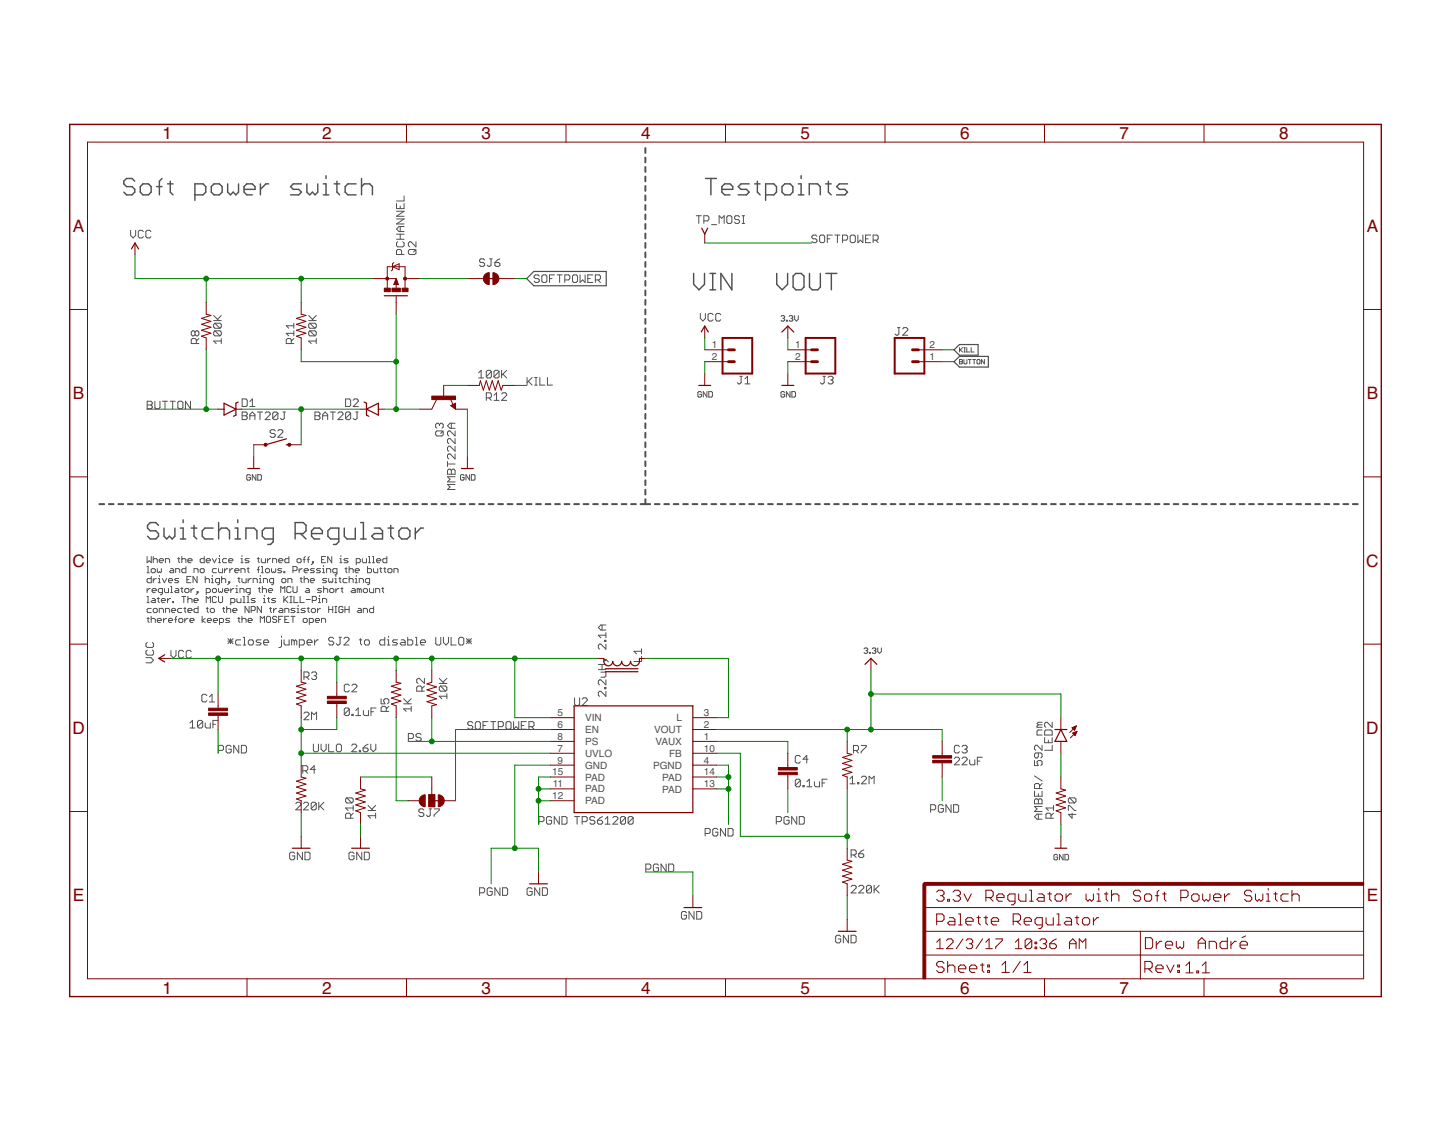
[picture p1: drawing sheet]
<svg xmlns="http://www.w3.org/2000/svg" width="279mm" height="216mm" viewBox="0 0 279 216" stroke-linecap="round" stroke-linejoin="round" font-family="sans-serif">
<defs><g id="words">
<g font-size="3.3" fill="#800000">
<text x="31.3" y="26.8">1</text>
<text x="62" y="26.8">2</text>
<text x="92.7" y="26.8">3</text>
<text x="123.4" y="26.8">4</text>
<text x="154.2" y="26.8">5</text>
<text x="184.9" y="26.8">6</text>
<text x="215.6" y="26.8">7</text>
<text x="246.3" y="26.8">8</text>
<text x="14" y="44.7">A</text>
<text x="263.2" y="44.7">A</text>
<text x="14" y="76.9">B</text>
<text x="263.2" y="76.9">B</text>
<text x="13.9" y="109.1">C</text>
<text x="263.1" y="109.1">C</text>
<text x="13.9" y="141.3">D</text>
<text x="263.1" y="141.3">D</text>
<text x="14" y="173.6">E</text>
<text x="263.2" y="173.6">E</text>
<text x="31.3" y="191.4">1</text>
<text x="62" y="191.4">2</text>
<text x="92.7" y="191.4">3</text>
<text x="123.4" y="191.4">4</text>
<text x="154.2" y="191.4">5</text>
<text x="184.9" y="191.4">6</text>
<text x="215.6" y="191.4">7</text>
<text x="246.3" y="191.4">8</text>
</g>
<g font-size="1.9" fill="#505050">
<text x="137.1" y="67.1">1</text>
<text x="137.1" y="69.3">2</text>
<text x="153.1" y="67.1">1</text>
<text x="153.1" y="69.3">2</text>
<text x="179" y="69.3">1</text>
<text x="179" y="67.1">2</text>
<text x="107.4" y="137.9">5</text>
<text x="135.5" y="137.9">3</text>
<text x="107.4" y="140.2">6</text>
<text x="107.4" y="142.5">8</text>
<text x="112.7" y="141.2">EN</text>
<text x="112.7" y="143.5">PS</text>
<text x="112.7" y="138.9">VIN</text>
<text x="126" y="141.2">VOUT</text>
<text x="126.2" y="143.5">VAUX</text>
<text x="130.2" y="138.9">L</text>
<text x="135.5" y="142.5">1</text>
<text x="135.5" y="140.2">2</text>
<text x="106.3" y="149.3">15</text>
<text x="107.4" y="147.1">9</text>
<text x="107.4" y="144.8">7</text>
<text x="112.7" y="148.1">GND</text>
<text x="112.7" y="145.8">UVLO</text>
<text x="125.7" y="148.1">PGND</text>
<text x="128.9" y="145.8">FB</text>
<text x="135.5" y="144.8">10</text>
<text x="135.5" y="149.3">14</text>
<text x="135.5" y="147.1">4</text>
<text x="106.3" y="153.9">12</text>
<text x="106.4" y="151.6">11</text>
<text x="112.7" y="150.3">PAD</text>
<text x="112.7" y="152.6">PAD</text>
<text x="112.7" y="154.9">PAD</text>
<text x="127.5" y="152.6">PAD</text>
<text x="127.5" y="150.3">PAD</text>
<text x="135.5" y="151.6">13</text>
</g>
</g></defs>
<g fill="none" stroke="#505050" stroke-width=".19">
<path d="M76.3 39.2v1h1.5v-1M77.1 39.7v.5M77.8 37.7v1h-1.5M25.1 44.4v.9l.5 .5 .5-.5v-.9M27.6 44.6l-.3-.2h-.4l-.3 .2v1l.3 .2h.4l.3-.2M29.1 44.6l-.3-.2h-.5l-.2 .2v1l.2 .2h.5l.3-.2M76.3 46.1h1.5M76.3 45.1h1.5M76.3 42.2h1.5l-1.5 .9h1.5M76.3 40.7h1.5l-1.5 1h1.5M76.6 46.6l-.3 .2v.5l.3 .2h1l.2-.2v-.5l-.2-.2M77.1 43.6v1"/>
<path d="M77.1 45.1v1M77.3 49v-.7l-.2-.3h-.5l-.3 .3v.7h1.5M77.8 43.6h-1l-.5 .5 .5 .5h1M78.6 48.3l.3-.3h.9l.3 .3v.5l-.3 .2h-.9l-.3-.2zM80.1 46.6v.9l-1-.9h-.2l-.3 .2v.5l.3 .2M80.1 48l-.5 .5M93.3 50.1l-.2-.3h-.5l-.2 .3v.2l.2 .3h.5l.2 .2v.3l-.2 .2h-.5l-.2-.2M94.3 49.8h.5M94.6 49.8v1.3l-.3 .2h-.2l-.3-.2M95.3 50.6h.7l.3 .2v.3l-.3 .2h-.5l-.2-.2zM96.3 49.8l-.5 .3-.5 .5M103.8 53.2l-.2-.3h-.5l-.3 .3v.2l.3 .3h.5l.2 .2v.2l-.2 .3h-.5l-.3-.3"/>
<path d="M104.3 53.2l.3-.3h.5l.2 .3v.9l-.2 .3h-.5l-.3-.3zM105.8 53.7h.5M106.8 52.9h-1v1.5M107.3 52.9h.9M107.8 52.9v1.5M108.8 53.9h.7l.2-.2v-.5l-.2-.3h-.7v1.5M110.5 52.9h.5l.2 .3v.9l-.2 .3h-.5l-.3-.3v-.9zM111.7 52.9v1.5l.5-.5 .5 .5v-1.5M113.2 53.7h.5M114.2 52.9h-1v1.5h1M114.6 53.9h.8l.2-.2v-.5l-.2-.3h-.8v1.5M115.1 53.9l.5 .5"/>
<path d="M134.1 41.6h.9M134.6 41.6v1.4M135.5 42.5h.8l.2-.2v-.5l-.2-.2h-.8v1.4M137 43.3h1M138.5 43v-1.4l.5 .4 .4-.4v1.4M140.2 41.6h.5l.2 .2v1l-.2 .2h-.5l-.2-.2v-1zM142.4 41.8l-.2-.2h-.5l-.3 .2v.2l.3 .3h.5l.2 .2v.3l-.2 .2h-.5l-.3-.2M142.9 41.6h.5M142.9 43h.5M143.2 41.6v1.4M157.3 45.5l-.2-.2h-.5l-.3 .2v.3l.3 .2h.5l.2 .2v.3l-.2 .2h-.5l-.3-.2M157.8 45.5l.3-.2h.5l.2 .2v1l-.2 .2h-.5l-.3-.2z"/>
<path d="M159.3 46h.5M160.3 45.3h-1v1.4M160.8 45.3h.9M161.2 45.3v1.4M162.2 46.2h.8l.2-.2v-.5l-.2-.2h-.8v1.4M163.7 45.5l.3-.2h.4l.3 .2v1l-.3 .2h-.4l-.3-.2zM165.2 45.3v1.4l.5-.5 .5 .5v-1.4M166.7 46h.5M167.6 45.3h-.9v1.4h.9M168.1 46.2h.8l.2-.2v-.5l-.2-.2h-.8v1.4M168.6 46.2l.5 .5M28.3 77.3h.8l.2 .2v.3l-.2 .2 .2 .3v.2l-.2 .2h-.8z"/>
<path d="M28.3 78h.8M29.8 77.3v1.2l.3 .2h.4l.3-.2v-1.2M31.3 77.3h1M31.8 77.3v1.4M32.8 77.3h.9M33.3 77.3v1.4M34.2 77.5l.3-.2h.5l.2 .2v1l-.2 .2h-.5l-.3-.2zM36.7 77.3v1.4l-1-1.4v1.4M37.5 64l-.2-.3h-.2l-.3 .3v.5l.3 .2h.2l.2-.2M37.5 64l.3-.3h.2l.3 .3v.5l-.3 .2h-.2l-.3-.2M37.5 64v.5M37.8 66.2v-.8l-.3-.2h-.4l-.3 .2v.8h1.5"/>
<path d="M38.3 65.2l-.5 .5M41.1 61.7h1.5M41.1 60.8l1 .9M41.4 62.3h1l.2 .2v.5l-.2 .2M41.4 63.7h1l.2 .3v.5l-.2 .2M41.4 63.7l-.3 .3v.5l.3 .2h1M41.4 62.3l-.3 .2v.5l.3 .2h1M41.4 63.7l1 1M41.4 62.3l1 .9M42.6 65.7h-1.5l.5 .5M42.6 65.2v1M42.6 60.8l-.7 .7"/>
<path d="M46.6 76.8h.8l.2 .3v1l-.2 .2h-.8zM46.6 79.4h.8l.2 .2v.2l-.2 .3 .2 .2v.3l-.2 .2h-.8zM48.1 78.3h1M48.1 77.3l.5-.5v1.5M49.6 79.4h.9M50.1 79.4v1.4M51.1 79.6l.2-.2h.5l.2 .2v.2l-.9 1h.9M53.5 79.6l-.2-.2h-.5l-.3 .2v1M53.5 79.6v1l-.2 .2h-.5l-.3-.2M53.5 79.6l-1 1M54.5 79.4h.5M54.7 79.4v1.2l-.2 .2h-.2l-.3-.2"/>
<path d="M56.1 66.2v-.8l-.3-.2h-.4l-.3 .2v.8h1.5M56.6 65.2l-.5 .5M56.6 64.2h-1.5l.5 .5M56.6 62.3v.9M56.6 63.7v1M56.6 62.7h-1.5l.5 .5M59.4 61.7h1.5M59.4 60.8l1 .9M59.7 62.3h.9l.3 .2v.5l-.3 .2M59.7 63.7h.9l.3 .3v.5l-.3 .2M59.7 63.7l-.3 .3v.5l.3 .2h.9M59.7 62.3l-.3 .2v.5l.3 .2h.9"/>
<path d="M59.7 63.7l.9 1M59.7 62.3l.9 .9M60.6 79.4h.8l.2 .2v.2l-.2 .3 .2 .2v.3l-.2 .2h-.8zM60.9 65.2v1M60.9 65.7h-1.5l.5 .5M60.9 60.8l-.7 .7M63.6 79.4h1M64.1 79.4v1.4M65.1 79.6l.2-.2h.5l.2 .2v.2l-.9 1h.9M66.5 76.8h.8l.2 .3v1l-.2 .2h-.8zM67.5 79.6l-.2-.2h-.5l-.3 .2v1M67.5 79.6v1l-.2 .2h-.5l-.3-.2"/>
<path d="M67.5 79.6l-1 1M68 77.1l.3-.3h.4l.3 .3v.2l-1 1h1M68.5 79.4h.5M68.7 79.4v1.2l-.2 .2h-.2l-.3-.2M92.2 71.8l.4-.5v1.5M92.2 72.8h.9M93.6 76.6h.8l.2-.2v-.5l-.2-.3h-.8v1.5M94.1 76.6l.5 .5M94.6 71.6v1l-.2 .2h-.5l-.3-.2M94.6 71.6l-.2-.3h-.5l-.3 .3v1M94.6 71.6l-1 1M95.1 76.1l.5-.5v1.5"/>
<path d="M95.1 77.1h1M96.1 71.6v1l-.3 .2h-.4l-.3-.2M96.1 71.6l-.3-.3h-.4l-.3 .3v1M96.1 71.6l-1 1M96.6 71.3v1.5M96.6 75.9l.2-.3h.5l.3 .3v.2l-1 1h1M96.8 72.1l.8 .7M97.6 71.3l-1 1M101.5 72.7v1.5M101.7 73.4l.8 .8M102.5 72.7l-1 1M103 74.2h.4"/>
<path d="M103 72.7h.4M103.2 72.7v1.5M103.9 72.7v1.5h1M105.4 72.7v1.5h1M134.9 60.4v.9l.4 .5 .5-.5v-.9M135.1 75.6l-.2-.2h-.3l-.2 .2v.7l.2 .2h.3l.2-.2v-.4h-.4M136.1 75.4v1.1l-.7-1.1v1.1M136.5 75.4h.5l.2 .2v.7l-.2 .2h-.5zM137.3 60.6l-.2-.2h-.5l-.3 .2v1l.3 .2h.5l.2-.2M138.8 60.6l-.3-.2h-.5l-.2 .2v1l.2 .2h.5l.3-.2M142.5 72.5h.4M142.7 72.5v1.2l-.2 .2h-.3l-.2-.2"/>
<path d="M143.4 73.9h1M143.4 73l.5-.5v1.4M150.4 61l.2-.2h.3l.2 .2-.2 .3M150.7 61.3h.2M150.9 61.3l.2 .2-.2 .3h-.3l-.2-.1M151.1 75.6l-.2-.2h-.3l-.2 .2v.7l.2 .2h.3l.2-.2v-.4h-.4M151.4 61.7h.2v.1h-.2zM152 61l.1-.2h.4l.2 .2-.2 .3M152.1 75.4v1.1l-.7-1.1v1.1M152.3 61.3h.2M152.5 61.3l.2 .2-.2 .3h-.4l-.1-.1M152.5 75.4h.5l.2 .2v.7l-.2 .2h-.5z"/>
<path d="M153 60.8v.7l.4 .3 .3-.3v-.7M158.5 72.5h.4M158.7 72.5v1.2l-.2 .2h-.3l-.2-.2M159.4 72.7l.3-.2h.5l.2 .2v.3l-.2 .2M159.9 73.2h.3M160.2 73.2l.2 .2v.3l-.2 .2h-.5l-.3-.2M172.8 63.1h.5M173.1 63.1v1.2l-.3 .3h-.2l-.3-.3M173.8 63.4l.3-.3h.4l.3 .3v.2l-1 1h1M184.8 67v.8M184.8 69.2h.4l.1 .2-.1 .3 .1 .2-.1 .2h-.4zM184.8 69.7h.4"/>
<path d="M184.9 67.4l.4 .4M185.3 67l-.5 .5M185.6 69.2v.7l.2 .2 .4-.2v-.7M185.6 67.8h.3M185.6 67h.3M185.8 67v.8M186.2 67v.8h.5M186.5 69.2h.5M186.7 69.2v.9M187 67v.8h.6M187.3 69.2h.6M187.6 69.2v.9"/>
<path d="M188.3 69.2l.4 .2v.5l-.1 .2-.5-.2v-.5zM189.5 69.2v.9l-.5-.9v.9M46.6 80.1h.8M48.1 80.1h1M48.1 80.8v-1l.5-.4 .5 .4v1M48.2 91.6l-.2-.2h-.3l-.2 .2v.7l.2 .2h.3l.2-.2v-.4h-.3M49.3 91.4v1.1l-.7-1.1v1.1M49.6 91.4h.5l.2 .2v.7l-.2 .2h-.5zM53 83l-.3-.2h-.4l-.3 .2v.2l.3 .3h.4l.3 .2v.3l-.3 .2h-.4l-.3-.2M53.5 83l.2-.2h.5l.3 .2v.2l-1 1h1M60.6 80.1h.8M62.1 80.8v-1l.5-.4 .5 .4v1"/>
<path d="M62.1 80.1h1M83.9 83.2l.2-.2h1l.2 .2v.5l-.2 .3h-1l-.2-.3zM84.6 81.8l-.2-.3h-.3l-.2 .3v.5l.2 .2M84.6 81.8l.3-.3h.2l.2 .3v.5l-.2 .2M84.6 81.8v.2M85.3 83l-.4 .5M86.2 90.6l.2-.2h.3l.2 .2 .2-.2h.3l.2 .2v.7h-1.4zM86.2 88.9v1M86.2 89.4h1.4M86.9 81.5v1M86.9 90.6v.7M87.6 83v1l-.9-1h-.3l-.2 .2v.5l.2 .3"/>
<path d="M87.6 93.3h-1.4l.5 .5-.5 .5h1.4M87.6 91.8h-1.4l.5 .5-.5 .5h1.4M87.6 84.5v.9l-.9-.9h-.3l-.2 .2v.5l.2 .2M87.6 85.9v1l-.9-1h-.3l-.2 .3v.5l.2 .2M87.6 87.4v1l-.9-1h-.3l-.2 .3v.4l.2 .3M87.6 81.5h-.9l-.5 .5 .5 .5h.9M89.4 91.6l-.2-.2h-.4l-.1 .2v.7l.1 .2h.4l.2-.2v-.4h-.4M90.4 91.4v1.1l-.7-1.1v1.1M90.8 91.4h.5l.2 .2v.7l-.2 .2h-.5zM28.3 107.2v1.2l.4-.4 .4 .4v-1.2M28.3 113.3v.8M28.3 109.1h.2v1.2"/>
<path d="M28.3 114.9h.2v1.2M28.3 110.3h.4M28.3 116.1h.4M28.3 119.1h.4M28.5 118.9v.8l.2 .2M28.9 113.3h-.2l-.4 .4M29.1 109.7l.2-.2h.4l.2 .2v.4l-.2 .2h-.4l-.2-.2zM29.1 118.7v1.2M29.1 119.3l.2-.2h.4l.2 .2v.6M29.1 111v1.2h-.6l-.2-.2v-.4l.2-.2h.6M29.1 117.2h-.6l-.2 .2v.4l.2 .2h.6M29.3 113.7h.8l-.2-.4h-.4l-.2 .2v.4l.2 .2h.4"/>
<path d="M29.3 115.3h.4l.2 .2v.6h-.6l-.2-.2 .2-.2h.6M29.5 107.2v1.2M29.5 111.4v.8M29.5 107.8l.2-.2h.4l.2 .2v.6M29.7 117.2h.4l.2 .2v.4l-.2 .2h-.4l-.2-.2v-.4zM30.1 111.4h-.2l-.4 .4M30.3 109.5v.6l.2 .2 .2-.2 .2 .2 .2-.2v-.6M30.3 119.5h.8l-.2-.4h-.4l-.2 .2v.4l.2 .2h.4M30.3 115.3h.4M30.5 112.2h.4M30.5 111.4h.2v.8M30.5 115.1v.8l.2 .2"/>
<path d="M30.7 108h.8l-.2-.4h-.4l-.2 .2v.4l.2 .2h.4M30.7 118v-.8h.6l.2 .2v.6M30.7 110.8v.2M31.1 115.7h.8l-.2-.4h-.4l-.2 .2v.4l.2 .2h.4M31.3 111.4l.4 .8 .4-.8M31.3 114.1h-.6l-.2-.2v-.4l.2-.2h.6v1l-.4 .2M31.5 119.1v.8M31.7 113.3v.6l.2 .2h.5v-.8M31.9 108.4v-.8h.5l.3 .2v.6M31.9 118v-.8h.5l.3 .2v.6M32.1 119.1h-.2l-.4 .4M32.3 115.3v.8"/>
<path d="M32.4 111.8h.8l-.2-.4h-.4l-.2 .2v.4l.2 .2h.4M32.4 119.5h.8l-.2-.4h-.4l-.2 .2v.4l.2 .2h.4M32.9 109.5h.3l.2 .2v.6h-.5l-.3-.2 .3-.2h.5M32.9 114.1h.3M32.9 112.9h.1v1.2M32.9 115.3h-.3l-.3 .4M33 117.6h.8l-.2-.4h-.4l-.2 .2v.4l.2 .2h.4M33.2 115.9h.2v.2h-.2zM33.6 119.3h.4M33.8 113.3h.4l.2 .2v.6h-.6l-.2-.2 .2-.2h.6M33.8 110.3v-.8h.6l.2 .2v.6M34 118.7l-.2 .2v1"/>
<path d="M34.2 107.6h.4M34.4 107.4v.8l.2 .2M34.4 111.4h-.6l-.2 .2 .2 .2h.4l.2 .2-.2 .2h-.6M34.6 119.1h.4l.2 .2v.4l-.2 .2h-.4l-.2-.2v-.4zM34.8 113.3h.4M35 107.8l.2-.2h.4l.2 .2v.6M35 107.2v1.2M35 113.2v.7l.2 .2M35 114.9h.8M35 117.2h-.6l-.2 .2v.4l.2 .2h.6M35.4 114.9v1.2M35.4 117.2h.4"/>
<path d="M35.6 113.5l.2-.2h.4l.2 .2v.4l-.2 .2h-.4l-.2-.2zM35.6 119.1v.8M35.6 117v.8l.2 .2M35.8 109.1v1.2h-.6l-.2-.2v-.4l.2-.2h.6M36 111.6h.4M36.2 108h.8v-.2l-.2-.2h-.4l-.2 .2v.4l.2 .2h.4M36.2 114.9v1.2M36.2 117.6h.8l-.2-.4h-.4l-.2 .2v.4l.2 .2h.4M36.2 115.5l.2-.2h.4l.2 .2v.6M36.2 119.1h-.2l-.4 .4M36.6 119.5h.8l-.2-.4h-.4l-.2 .2v.4l.2 .2h.4M36.8 111h-.8v1.2h.8"/>
<path d="M36.8 113.3v.8M37.4 110.3v-.8h.6l.1 .2v.6M37.4 115.7h.7l-.1-.4h-.5l-.1 .2v.4l.1 .2h.5M37.4 113.3h-.2l-.4 .4M38 113.9h.1v.2h-.1zM38 111v1.2l-.8-1.2v1.2M38.1 116.8v1.2h-.6l-.1-.2v-.4l.1-.2h.6M38.1 114.1l-.3 .4M38.5 109.7l.2-.2h.4l.2 .2v.4l-.2 .2h-.4l-.2-.2zM38.9 118.7v1.2M39.3 107.2v1.2h-.6l-.2-.2v-.4l.2-.2h.6M39.5 111.6l.2-.2h.4l.2 .2v.6"/>
<path d="M39.5 111v1.2M39.5 119.1l-.6 .4 .6 .4M39.7 108h.8v-.2l-.2-.2h-.4l-.2 .2v.4l.2 .2h.4M39.7 114.1h.6l.2-.2v-.4l-.2-.2h-.6v1.2M39.7 116.1v-1.2l.4 .4 .4-.4v1.2M39.7 117.2h.4M39.9 119.5h.8l-.2-.4h-.4l-.2 .2v.4l.2 .2h.4M39.9 117v.8l.2 .2M40.7 111.4h.2v.8M40.7 112.2h.4M40.7 117.2h.4l.2 .2v.4l-.2 .2h-.4l-.2-.2v-.4zM40.9 107.6l.4 .8 .4-.8"/>
<path d="M40.9 110.8v.2M40.9 113.5l.2-.2h.4l.2 .2v.4l-.2 .2h-.4l-.2-.2zM41.1 119.5h.8v-.2l-.2-.2h-.4l-.2 .2v.4l.2 .2h.4M41.7 109.5h-.6l-.2 .2v.4l.2 .2h.6M41.7 115.1l-.2-.2h-.4l-.2 .2v.8l.2 .2h.4l.2-.2M42.1 107.6h.2v.8M42.1 108.4h.4M42.1 109.5v.6l.2 .2h.6v-.8M42.1 113.3v.6l.2 .2 .2-.2 .2 .2 .2-.2v-.6M42.1 114.9v1l.2 .2h.4l.2-.2v-1M42.3 107v.2M42.3 112.2h-.6l-.2-.2v-.4l.2-.2h.6v1l-.4 .2"/>
<path d="M42.3 119.9h.6l.2-.2v-.4l-.2-.2h-.6v1.2M42.7 111.6l.2-.2h.4l.2 .2v.6M42.7 111v1.2M42.9 117.2h.4M43.1 117v.8l.2 .2M43.2 113.7h.8v-.2l-.2-.2h-.3l-.3 .2v.4l.3 .2h.3M43.2 109.5v.8M43.6 107.6h-.5l-.2 .2v.4l.2 .2h.5M43.6 117.4l.2-.2h.4l.2 .2v.6M43.6 116.8v1.2M43.8 109.5h-.2l-.4 .4M44 108h.8l-.2-.4h-.4l-.2 .2v.4l.2 .2h.4"/>
<path d="M44 112h.2v.2h-.2zM44.2 109.5v.8M44.2 112.2l-.4 .4M44.2 119.1h-.6l-.1 .2 .1 .2h.4l.2 .2-.2 .2h-.5M44.4 113.3v.8M44.4 116.1h.6l.2-.2v-.4l-.2-.2h-.6v1.2M44.8 117.6h.8l-.2-.4h-.4l-.2 .2v.4l.2 .2h.4M44.8 109.5h-.2l-.4 .4M45 113.3h-.2l-.4 .4M45.2 109.9h.8l-.2-.4h-.4l-.2 .2v.4l.2 .2h.4M45.4 113.3h.2v.8M45.4 114.1h.4"/>
<path d="M45.6 115.3v.6l.2 .2h.6v-.8M45.6 112.8v.1M45.8 111.4h.4M45.8 119.1h.4M46 111.2v.8l.2 .2M46 118.9v.8l.2 .2M46.2 114.1v-.8h.6l.2 .2v.6M46.4 107.6h.2v.8M46.4 108.4h.4M46.4 110.3v-.8h.6l.2 .2v.6M46.6 107v.2M46.6 111.4v.6l.2 .2h.6v-.8"/>
<path d="M46.6 118.7v1.2M46.6 119.3l.2-.2h.4l.2 .2v.6M46.8 114.9h.2v1.2M46.8 116.1h.4M47.6 109.5h.4M47.6 114.9h.2v1.2M47.6 116.1h.4M47.8 119.5h.8l-.2-.4h-.4l-.2 .2v.4l.2 .2h.4M47.8 109.3v.8l.2 .2M47.8 111.4v.8M48 107.6h-.6l-.2 .2 .2 .2h.4l.2 .2-.2 .2h-.6M48 116.8v1.2l-.8-1.2v1.2"/>
<path d="M48.2 114.1h-.6l-.2-.2v-.4l.2-.2h.6v1l-.4 .2M48.4 111.4h-.2l-.4 .4M48.4 117.6h.6l.1-.2v-.4l-.1-.2h-.6v1.2M48.7 112.2v-.8h.6l.3 .2v.6M49.1 115.3h-.5l-.2 .2 .2 .2h.4l.1 .2-.1 .2h-.6M49.5 107.6h.4M49.5 109.7h.4M49.7 107.4v.8l.2 .2M49.7 113.3h.4M49.9 109.1l-.2 .2v1M49.9 112.2h.4M49.9 111.4h.2v.8"/>
<path d="M49.9 113.2v.7l.2 .2M50.1 110.8v.2M50.1 119.9v-1.2l.4 .4 .4-.4v1.2M50.3 107.6v.6l.2 .2h.6v-.8M50.3 109.1h.2v1.2M50.3 110.3h.4M50.3 116.8v1.2l-.8-1.2v1.2M50.5 112.9v1.2M50.5 113.5l.2-.2h.4l.2 .2v.6M50.7 112.2v-.8h.6l.2 .2v.6M50.7 116.1h.4M50.7 115.3h.2v.8"/>
<path d="M50.9 114.7v.2M51.3 109.5h.4l.2 .2v.4l-.2 .2h-.4l-.2-.2v-.4zM51.5 107.6v.8M51.5 118.7h.4l.2 .2v.8l-.2 .2h-.4l-.2-.2v-.8zM51.5 115.3h.4M51.7 113.7h.8l-.2-.4h-.4l-.2 .2v.4l.2 .2h.4M51.7 115.1v.8l.2 .2M51.9 117.2h.4M52.1 107.6h-.2l-.4 .4M52.1 117v.8l.2 .2M52.3 109.5v.6l.2 .2 .2-.2 .2 .2 .2-.2v-.6M52.5 108.4v-.8h.6l.2 .2v.6"/>
<path d="M52.7 112.2h-.6l-.2-.2v-.4l.2-.2h.6v1l-.4 .2M52.7 117.2v.8M53.1 115.3h-.6l-.2 .2 .8 .4-.2 .2h-.6M53.3 118.9l-.2-.2h-.4l-.2 .4 .2 .2h.4l.2 .4-.2 .2h-.4l-.2-.2M53.3 117.2h-.2l-.4 .4M53.7 108h.8v-.2l-.2-.2h-.4l-.2 .2v.4l.2 .2h.4M53.7 119.3h.4M53.9 117.2h.4l.2 .2v.6h-.6l-.2-.2 .2-.2h.6M54.1 114.1v-1.2l.4 .4 .3-.4v1.2M54.3 109.5h-.6l-.2 .2 .2 .2h.4l.2 .2-.2 .2h-.6M54.4 111.4h.4l.3 .2v.4l-.3 .2h-.4l-.1-.2v-.4zM54.5 118.7h-.8v1.2"/>
<path d="M54.7 110.1h.1v.2h-.1zM54.7 114.9v1.2M54.8 118v-.8h.6l.2 .2v.6M54.8 115.5l.6 .6M54.8 119.3h.4M55.4 112.2v-.8h.6l.2 .2v.6M55.4 114.9l-.7 .8M55.6 107.2v1.2h-.6l-.2-.2v-.4l.2-.2h.6M55.6 118.7h-.8v1.2h.8M55.8 114.9h.4M55.8 116.1h.4M56 113.2l-.2-.3h-.4l-.2 .3v.7l.2 .2h.4l.2-.2"/>
<path d="M56 114.9v1.2M56 118.7h.8M56.4 109.9h.6l.2-.2v-.4l-.2-.2h-.6v1.2M56.4 112.9v1l.2 .2h.4l.2-.2v-1M56.4 118.7v1.2M56.6 114.9v1.2h.8M56.8 117.2h-.6l-.2 .2 .8 .4-.2 .2h-.6M57.2 107.8l.2-.2h.4l.2 .2v.4l-.2 .2h-.4l-.2-.2zM57.2 117.2h.2v.8M57.2 118h.4M57.4 116.6v.2M57.6 109.5v.8"/>
<path d="M57.8 111.4h.4M57.8 114.9v1.2h.8M58 111.2v.8l.2 .2M58.2 109.5h-.2l-.4 .4M58.4 107.8h.4M58.6 109.9h.8l-.2-.4h-.4l-.2 .2v.4l.2 .2h.4M58.6 111v1.2M58.6 111.6l.2-.2h.4l.2 .2v.6M58.6 119.1h.4l.2 .2v.4l-.2 .2h-.4l-.2-.2v-.4zM58.8 107.2l-.2 .2v1M58.8 117.2h-.6l-.2 .2 .8 .4-.2 .2h-.6M59 113.3h.4l.2 .2v.6h-.6l-.2-.2 .2-.2h.6"/>
<path d="M59 115.5h.8M59.2 107.8h.4M59.2 117.2h.4M59.4 117v.8l.2 .2M59.6 119.9h.6l.1-.2v-.4l-.1-.2h-.6v1.2M59.6 107.2l-.2 .2v1M59.8 111.8h.7l-.2-.4h-.4l-.1 .2v.4l.1 .2h.4M60.1 115.7h.6l.2-.2v-.4l-.2-.2h-.6v1.2M60.2 108.2h.1v.2h-.1zM60.2 117.2h.3l.2 .2v.4l-.2 .2h-.3l-.3-.2v-.4zM60.3 108.4l-.4 .4M60.5 109.5h-.6l-.1 .2 .1 .2h.4l.2 .2-.2 .2h-.5"/>
<path d="M60.7 119.5h.8v-.2l-.2-.2h-.4l-.2 .2v.4l.2 .2h.4M61.1 117.2v.8M61.3 116.1h.4M61.3 115.3h.2v.8M61.5 114.7v.2M61.7 109.5h-.6l-.2 .2 .2 .2h.4l.2 .2-.2 .2h-.6M61.7 117.2h-.2l-.4 .4M61.9 107.8h.4M61.9 119.9v-.8h.6l.2 .2v.6M61.9 113.3h-.6l-.2 .2 .2 .2h.4l.2 .2-.2 .2h-.6M62.1 110.3h.4M62.1 109.5h.2v.8"/>
<path d="M62.1 116.1v-.8h.6l.2 .2v.6M62.3 113.5l.2-.2h.4l.2 .2v.6M62.3 108.9v.2M62.3 112.9v1.2M62.7 107.2h-.8v1.2h.8M62.9 110.3v-.8h.6l.2 .2v.6M62.9 111.4h-.6l-.2 .2 .8 .4-.2 .2h-.6M63.3 111.4v.6l.2 .2 .2-.2 .2 .2 .2-.2v-.6M63.3 116.8v1.2M63.3 117.4h.8M63.5 113.5l.2-.2h.4l.2 .2v.4l-.2 .2h-.4l-.2-.2zM63.9 107.2v1.2l-.8-1.2v1.2"/>
<path d="M64.1 116.8v1.2M64.5 112.2h.4M64.5 111.4h.2v.8M64.5 118h.4M64.5 116.8h.4M64.7 110.8v.2M64.7 113.3v.8M64.7 116.8v1.2M64.9 110.3h-.6l-.2-.2v-.4l.2-.2h.6v1l-.4 .2M65.3 111.4h.4M65.3 113.3h-.2l-.4 .4M65.4 111.2v.8l.3 .2"/>
<path d="M65.4 107.6h.2v.8M65.4 108.4h.4M65.6 107v.2M65.6 113.3h.4M65.8 113.2v.7l.2 .2M66 117l-.2-.2h-.4l-.1 .2v.8l.1 .2h.4l.2-.2v-.4h-.3M66.4 109.5h.4M66.4 117.4h.8M66.4 116.8v1.2M66.6 109.3v.8l.2 .2M66.8 111.4h-.6l-.2 .2v.4l.2 .2h.6M67 107.6h-.6l-.2 .2 .8 .4-.2 .2h-.6"/>
<path d="M67.2 109.1v1.2M67.2 111v1.2M67.2 116.8v1.2M67.2 109.7l.2-.2h.4l.2 .2v.6M67.2 111.6l.2-.2h.4l.2 .2v.6M67.8 113.3h.4l.2 .2v.6h-.6l-.2-.2 .2-.2h.6M68.4 109.9h.8l-.2-.4h-.4l-.2 .2v.4l.2 .2h.4M68.4 111.4h.2v.8M68.4 112.2h.4M68.6 108.4h.6l.2-.2v-.4l-.2-.2h-.6v1.2M68.6 110.8v.2M69 117.2h.4l.2 .2v.6h-.6l-.2-.2 .2-.2h.6"/>
<path d="M69.2 112.2v-.8h.6l.2 .2v.6M69.2 113.5v.6M69.2 113.5l-.4-.2v.8M69.2 113.5l.2-.2 .2 .2v.6M69.8 107.6v.6l.2 .2h.6v-.8M70 113.5l.2-.2h.4l.2 .2v.4l-.2 .2h-.4l-.2-.2zM70 118v-.8h.6l.2 .2v.6M70.8 109.1v1.2h.6l.1-.2v-.4l-.1-.2h-.6M71 107.2h.1v1.2M71 108.4h.4M71.1 113.3v.6l.3 .2h.5v-.8M71.2 112.2h-.7l-.1-.2v-.4l.1-.2h.7v1l-.4 .2"/>
<path d="M71.7 108.4h.4M71.7 107.2h.2v1.2M71.9 109.5v.6l.2 .2h.6v-.8M71.9 116.8v1.2h-.5l-.3-.2v-.4l.3-.2h.5M72.3 114.1v-.8h.6l.2 .2v.6M72.5 108h.8v-.2l-.2-.2h-.4l-.2 .2v.4l.2 .2h.4M73.1 109.5h.4M73.3 109.3v.8l.2 .2M73.5 113.3h.4M73.7 113.2v.7l.2 .2M73.9 109.5h.4M74.1 109.3v.8l.2 .2"/>
<path d="M74.5 107.2v1.2h-.6l-.2-.2v-.4l.2-.2h.6M74.7 109.7l.2-.2h.4l.2 .2v.4l-.2 .2h-.4l-.2-.2zM75.9 110.3v-.8h.6l.1 .2v.6M28.1 126.7h1l.5 .4-.5 .6h-1M28.4 125.2l-.3 .2v.5l.3 .3h.9l.3-.3v-.5l-.3-.2M28.4 123.7l-.3 .3v.5l.3 .2h.9l.3-.2v-.5l-.3-.3M32.9 125.3v.9l.5 .5 .5-.5v-.9M35.4 125.5l-.3-.2h-.5l-.2 .2v1l.2 .2h.5l.3-.2M36.6 139.2l.5-.5v1.5M36.8 125.5l-.2-.2h-.5l-.2 .2v1l.2 .2h.5l.2-.2M39 139v1l-.2 .2h-.5l-.3-.2M39 139l-.2-.3h-.5l-.3 .3v1"/>
<path d="M39 139l-1 1M39.5 139.2v.8l.3 .2h.7v-1M39.8 134l-.2-.3h-.5l-.2 .3v.9l.2 .3h.5l.2-.3M40.3 135.2h1M40.3 134.2l.5-.5v1.5M41 139.5h.5M42 138.7h-1v1.5M43.9 123l1 1M43.9 123.5h1M44.4 123v1M44.9 123l-1 1M46.3 123.2h-.7l-.2 .3v.5l.2 .2h.7"/>
<path d="M46.8 124.2h.5M46.8 122.7h.3v1.5M48.1 123.2h.5l.2 .3v.5l-.2 .2h-.5l-.3-.2v-.5zM50.3 123.2h-.8l-.2 .3 .2 .2h.5l.3 .3-.3 .2h-.7M50.8 123.7h.9v-.2l-.2-.3h-.5l-.2 .3v.5l.2 .2h.5M54.2 123.2v1.3l-.2 .2h-.3M54.2 122.5v.2M54.7 123.2v.8l.2 .2h.8v-1M56.7 123.5l-.3-.3h-.2v1M56.7 123.5v.7M56.7 123.5l.2-.3 .2 .3v.7M57.6 124.2h.8l.2-.2v-.5l-.2-.3h-.8v1.5"/>
<path d="M58.5 137.4l.3-.2h.4l.3 .2v.2l-1 1h1M58.5 130.4h.7l.3-.3v-.5l-.3-.2h-.7v1.5M59 130.4l.5 .5M59.1 123.7h1v-.2l-.3-.3h-.4l-.3 .3v.5l.3 .2h.4M60 129.6l.2-.2h.5l.3 .2v.3l-.3 .2M60 138.6v-1.4l.5 .4 .5-.4v1.4M60.5 130.1h.2M60.6 123.2v1M60.7 130.1l.3 .3v.2l-.3 .3h-.5l-.2-.3M61.3 123.2h-.2l-.5 .5M64.3 123l-.3-.3h-.5l-.2 .3v.2l.2 .3h.5l.3 .2v.3l-.3 .2h-.5l-.2-.2M65.3 122.7h.4"/>
<path d="M65.5 122.7v1.3l-.2 .2h-.3l-.3-.2M66.2 123l.3-.3h.5l.2 .3v.2l-1 1h1M67.3 136.6v1l-.3 .2h-.5l-.2-.2M67.3 132l-.3-.2h-.5l-.2 .2v1l.2 .2h.5l.3-.2M67.3 136.6l-.3-.2h-.5l-.2 .2v1M67.3 136.6l-1 1M67.8 137.6h.2v.2h-.2zM67.8 132l.2-.2h.5l.2 .2v.3l-.9 .9h.9M68.5 137.8h1M68.5 136.8l.5-.4v1.4M69.2 123.2h.5M69.4 123v1l.3 .2"/>
<path d="M70 136.8v.8l.2 .2h.8v-1M70.4 123.2h.5l.2 .3v.5l-.2 .2h-.5l-.2-.2v-.5zM71.4 137.1h.5M72.4 136.4h-1v1.4M73.4 134.6v1h.7l-.2-.5v-.3l.2-.2h.5l.3 .2v.5l-.3 .3M74.1 122.7v1.5h-.8l-.2-.2v-.5l.2-.3h.8M74.4 137v-.7l-.3-.3h-.5l-.2 .3v.7h1.5M74.6 123.2h.2v1M74.6 124.2h.5M74.8 122.5v.2M74.9 136l-.5 .5M76.5 123.2h-.7l-.2 .3 .2 .2h.5l.2 .3-.2 .2h-.7"/>
<path d="M77.3 123.2h.5l.2 .3v.7h-.7l-.3-.2 .3-.3h.7M77.7 135.6h1.5M77.7 134.6l1 1M78.5 122.7v1.5h.7l.3-.2v-.5l-.3-.3h-.7M79.2 136.5h-1.5l.5 .5M79.2 136v1M79.2 134.6l-.8 .7M80 124.2h.5M80 122.7h.2v1.5M81 123.7h.9v-.2l-.2-.3h-.5l-.2 .3v.5l.2 .2h.5M81.2 133.1v-.7l-.2-.3h-.5l-.3 .3v.7h1.5M81.7 130.7v.9l-.9-.9h-.3l-.3 .2v.5l.3 .2"/>
<path d="M81.7 132.1l-.5 .5M83.9 122.7v1.3l.3 .2h.4l.3-.2v-1.3M84.6 131.6h1.4M84.6 130.7l1 .9M84.8 132.1h1l.2 .3v.5l-.2 .2M84.8 132.1l-.2 .3v.5l.2 .2h1M84.8 132.1l1 1M85.4 122.7v1l.5 .5 .5-.5v-1M86 134.1h-1.4l.5 .5M86 133.6v1M86 130.7l-.7 .7M86.9 122.7v1.5h.9"/>
<path d="M88.3 123l.3-.3h.5l.2 .3v1l-.2 .2h-.5l-.3-.2zM89.8 123.5h1M89.8 123l1 1M90.3 123v1M90.8 123l-1 1M91 139.2l-.2-.2h-.5l-.2 .2v.3l.2 .2h.5l.2 .3v.2l-.2 .2h-.5l-.2-.2M91.8 139h.5l.2 .2v1l-.2 .2h-.5l-.3-.2v-1zM93 139.7h.5M94 139h-1v1.4M94.5 139h1M95 139v1.4M95.9 140h.8l.2-.3v-.5l-.2-.2h-.8v1.4"/>
<path d="M97.7 139h.4l.3 .2v1l-.3 .2h-.4l-.3-.2v-1zM98.9 139v1.4l.5-.4 .5 .4v-1.4M100.4 139.7h.5M101.3 139h-.9v1.4h.9M101.9 140h.7l.2-.3v-.5l-.2-.2h-.7v1.4M102.3 140l.5 .4M110.6 134.4v1.2l.3 .3h.5l.2-.3v-1.2M112.1 134.7l.3-.3h.4l.3 .3v.2l-1 1h1M115.2 129h1.5M115.2 128h1.5M115.7 129.5h1v.7l-.3 .2h-.7M115.9 120.4v.9"/>
<path d="M115.9 128v1M116.4 123.3h.3v.2h-.3zM116.4 127h.3v.2h-.3zM116.4 132.4h.3v.3h-.3zM116.7 121.9v.9M116.7 124.1v.9l-1-.9h-.3l-.2 .2v.5l.2 .2M116.7 130.9v1l-1-1h-.3l-.2 .3v.5l.2 .2M116.7 133.1v1l-1-1h-.3l-.2 .3v.5l.2 .2M116.7 127l.5 .5M116.7 122.3h-1.5l.5 .5M116.7 120.4h-1l-.5 .5 .5 .4h1M123.5 126.4v1h-1.4"/>
<path d="M123.5 124.9v1M123.5 125.4h-1.4l.5 .5M166.4 125l.2-.2h.3l.2 .2-.2 .3M166.7 125.3h.2M166.9 125.3l.2 .2-.2 .3h-.3l-.2-.1M167.4 125.7h.2v.1h-.2zM168 125l.1-.2h.4l.2 .2-.2 .3M168.3 125.3h.2M168.5 125.3l.2 .2-.2 .3h-.4l-.1-.1M169 124.8v.7l.4 .3 .3-.3v-.7M199.9 139.6l-.2 .2v.3h1M199.9 139.6h.8"/>
<path d="M200.7 139.1h-.8l-.2 .3 .2 .2M202.6 139.1v1l-1-1h-.2l-.3 .3v.4l.3 .3M36.6 140.2h.9M42.1 144.5h.7l.2-.2v-.5l-.2-.2h-.7v1.4M44.5 143.8l-.2-.2h-.5l-.3 .2v1l.3 .2h.5l.2-.2v-.5h-.5M46 143.6v1.4l-1-1.4v1.4M46.5 143.6h.7l.3 .2v1l-.3 .2h-.7zM57 154.8l.2-.3h.5l.2 .3v.2l-.9 1h.9M58.3 148.4h.7l.3-.2v-.5l-.3-.2h-.7v1.4M58.4 154.8l.3-.3h.5l.2 .3v.2l-1 1h1M58.8 148.4l.5 .5M60.3 143.3v1.2l.3 .3h.5l.2-.3v-1.2"/>
<path d="M60.7 148.2h-.9l.7-.7v1.4M60.9 154.8l-.3-.3h-.4l-.3 .3v.9M60.9 154.8v.9l-.3 .3h-.4l-.3-.3M60.9 154.8l-1 .9M61.4 154.5v1.5M61.6 155.3l.8 .7M61.8 143.3v1l.5 .5 .5-.5v-1M62.4 154.5l-1 1M63.3 143.3v1.5h1M65 143.3h.5l.2 .3v.9l-.2 .3h-.5l-.2-.3v-.9zM66.8 153.7h1l.2 .2v.5l-.2 .2M66.8 153.7l-.3 .2v.5l.3 .2h1"/>
<path d="M66.8 153.7l1 .9M67.5 157.6v-.8l-.2-.2h-.5l-.3 .2v.8h1.5M67.7 143.6l.2-.3h.6l.2 .3v.2l-1 1h1M68 155.1v1M68 156.6l-.5 .5M68 155.6h-1.5l.5 .5M69.2 144.5h.2v.3h-.2zM69.9 144.1h.8l.2 .2v.2l-.2 .3h-.5l-.3-.3zM70.9 156.1h1.4M70.9 155.1l.9 1M70.9 143.3l-1 .8M71.4 143.3v1l.5 .5 .5-.5v-1"/>
<path d="M72.3 156.6v1M72.3 157.1h-1.4l.5 .5M72.3 155.1l-.7 .8M78.6 142.2h.8l.2-.2v-.5l-.2-.2h-.8v1.4M81.1 141.5l-.3-.2h-.5l-.2 .2v.3l.2 .2h.5l.3 .2v.3l-.3 .2h-.5l-.2-.2M81.6 156l-.2-.2h-.5l-.3 .2v.3l.3 .2h.5l.2 .3v.2l-.2 .2h-.5l-.3-.2M82.6 155.8h.5M82.8 155.8v1.2l-.2 .2h-.2l-.3-.2M83.6 155.8h1v.2l-1 1v.2M103.8 158.2h.7l.3-.2v-.5l-.3-.2h-.7v1.4M106.2 157.5l-.2-.2h-.5l-.3 .2v1l.3 .2h.5l.2-.2v-.5h-.5M107.7 157.3v1.4l-1-1.4v1.4"/>
<path d="M108.2 157.3h.7l.3 .2v1l-.3 .2h-.7zM110.6 157.3h1M111.1 157.3v1.4M112.1 158.2h.7l.3-.2v-.5l-.3-.2h-.7v1.4M114.6 157.5l-.3-.2h-.5l-.2 .2v.3l.2 .2h.5l.3 .2v.3l-.3 .2h-.5l-.2-.2M115 158h.8l.2 .2v.3l-.2 .2h-.5l-.3-.2zM116 157.3l-.5 .2-.5 .5M116.5 158.7h1M116.5 157.8l.5-.5v1.4M118 157.5l.2-.2h.5l.3 .2v.3l-1 .9h1M120.4 157.5l-.2-.2h-.5l-.2 .2v1M120.4 157.5v1l-.2 .2h-.5l-.2-.2"/>
<path d="M120.4 157.5l-.9 1M121.9 157.5l-.2-.2h-.5l-.3 .2v1M121.9 157.5v1l-.2 .2h-.5l-.3-.2M121.9 157.5l-1 1M138.2 159.8l-.2-.2h-.5l-.3 .2v1l.3 .2h.5l.2-.2v-.5h-.5M139.7 159.6v1.4l-1-1.4v1.4M140.2 159.6h.7l.3 .2v1l-.3 .2h-.7zM149.5 158.2h.7l.3-.2v-.5l-.3-.2h-.7v1.4M151.9 157.5l-.2-.2h-.5l-.2 .2v1l.2 .2h.5l.2-.2v-.5h-.5M153.4 157.3v1.4l-1-1.4v1.4M153.9 157.3h.7l.3 .2v1l-.3 .2h-.7zM154.1 145.7l-.2-.2h-.5l-.3 .2v1l.3 .3h.5l.2-.3"/>
<path d="M154.1 150.3l-.2-.2h-.5l-.3 .2v1M154.1 150.3v1l-.2 .2h-.5l-.3-.2M154.1 150.3l-1 1M154.6 151.3h.3v.2h-.3zM155.4 151.5h.9M155.4 150.6l.5-.5v1.4M155.6 146.2h-1l.7-.7v1.5M156.8 150.6v.7l.3 .2h.7v-.9M158.3 150.8h.5M159.3 150.1h-1v1.4M163.7 150l.4-.5v1.5M163.7 151h.9"/>
<path d="M164.3 144.5h.8l.2-.2v-.5l-.2-.2h-.8v1.4M164.8 144.5l.5 .5M165.1 150.7h.3v.3h-.3zM165.8 143.6h1v.2l-1 1v.2M165.9 149.7l.2-.2h.5l.2 .2v.3l-.9 1h.9M167.3 151v-1.5l.5 .5 .5-.5v1.5M179.2 156h.7l.3-.3v-.5l-.3-.2h-.7v1.4M181.7 155.2l-.3-.2h-.5l-.2 .2v1l.2 .2h.5l.3-.2v-.5h-.5M183.1 155v1.4l-1-1.4v1.4M183.6 155h.8l.2 .2v1l-.2 .2h-.8zM183.8 146.1l.2-.3h.5l.2 .3v.2l-.9 1h.9M184.7 143.8l-.2-.2h-.5l-.2 .2v1l.2 .2h.5l.2-.2"/>
<path d="M185.3 146.1l.2-.3h.5l.2 .3v.2l-.9 1h.9M185.3 143.8l.2-.2h.5l.2 .2v.2l-.2 .3M185.7 144.3h.3M186 144.3l.2 .2v.3l-.2 .2h-.5l-.2-.2M186.7 146.3v.8l.3 .2h.7v-1M188.2 146.6h.5M189.2 145.8h-1v1.5M199.2 154.1l.3-.3h.2l.2 .3 .3-.3h.2l.3 .3v.7h-1.5zM199.2 146.5v.9h.7l-.2-.4v-.3l.2-.2h.5l.3 .2v.5l-.3 .2M199.2 152.4v1h1.5v-1M199.2 149.4l1.5 1M199.9 145v.7l-.2 .3h-.2l-.3-.3v-.5l.3-.2h.9l.3 .2v.5l-.3 .3"/>
<path d="M199.9 152.9v.5M199.9 154.1v.7M199.9 156.8v1M200.2 151.9v-.7l-.3-.3h-.4l-.3 .3v.7h1.5M200.7 156.8h-1l-.5 .5 .5 .5h1M200.7 155.3h-1.5l.5 .5-.5 .5h1.5M200.7 143.5v1l-1-1h-.2l-.3 .3v.5l.3 .2M200.7 150.9l-.5 .5M200.7 140.6h-.8l-.2 .2v.8h1M201.1 142.1v.9h1.5v-.9M201.4 140.6h1l.2 .2v.8h-1.5v-.8zM201.9 142.6v.4"/>
<path d="M202.4 157.6v-.8l-.3-.2h-.5l-.2 .2v.8h1.5M202.6 143.5v1h-1.5M202.9 155.6h-1.5l.5 .5M202.9 156.6l-.5 .5M202.9 155.1v1M205.7 156.1v-1h.3l.9 1h.3M206 153.7l-.3 .2v.5l.3 .2h.9M206 153.7h.9l.3 .2v.5l-.3 .2M206 153.7l.9 .9M206.4 156.6v1l-.7-.8h1.5M56.7 164.4l-.2-.3h-.5l-.2 .3v.9l.2 .3h.5l.2-.3v-.5h-.4M58.2 164.1v1.5l-.9-1.5v1.5"/>
<path d="M58.7 164.1h.8l.2 .3v.9l-.2 .3h-.8zM68.2 164.4l-.3-.3h-.5l-.2 .3v.9l.2 .3h.5l.3-.3v-.5h-.5M69.7 164.1v1.5l-1-1.5v1.5M70.1 164.1h.8l.2 .3v.9l-.2 .3h-.8zM92.4 172h.7l.2-.3v-.5l-.2-.2h-.7v1.4M94.8 171.2l-.2-.2h-.5l-.3 .2v1l.3 .2h.5l.2-.2v-.5h-.5M96.3 171v1.4l-1-1.4v1.4M96.8 171h.7l.2 .2v1l-.2 .2h-.7zM102.5 171.2l-.3-.2h-.5l-.2 .2v1l.2 .2h.5l.3-.2v-.5h-.5M103.9 171v1.4l-.9-1.4v1.4M104.4 171h.8l.2 .2v1l-.2 .2h-.8zM124.4 167.4h.7l.2-.3v-.5l-.2-.2h-.7v1.5"/>
<path d="M126.8 166.6l-.2-.2h-.5l-.3 .2v1l.3 .3h.5l.2-.3v-.5h-.5M128.3 166.4v1.5l-1-1.5v1.5M128.8 166.4h.7l.2 .2v1l-.2 .3h-.7zM132.2 175.8l-.3-.2h-.5l-.2 .2v1l.2 .2h.5l.3-.2v-.5h-.5M133.6 175.6v1.4l-.9-1.4v1.4M134.2 175.6h.7l.2 .2v1l-.2 .2h-.7zM135.8 160.5h.7l.3-.2v-.5l-.3-.2h-.7v1.4M163.9 170.8l.2-.3h.5l.3 .3v.2l-1 1h1M163.9 164.7h.7l.3-.3v-.5l-.3-.2h-.7v1.4M164.4 164.7l.5 .4M165.4 170.8l.2-.3h.5l.2 .3v.2l-.9 1h.9M165.4 164.4h.7l.2 .3v.2l-.2 .2h-.5l-.2-.2z"/>
<path d="M166.3 163.7l-.9 .7M167.8 170.8v.9l-.2 .3h-.5l-.3-.3M167.8 170.8l-.2-.3h-.5l-.3 .3v.9M167.8 170.8l-1 .9M168.3 170.5v1.5M168.6 171.3l.7 .7M169.3 170.5l-1 1M203.6 164.7l-.1-.2h-.4l-.2 .2v.7l.2 .2h.4l.1-.2v-.3h-.3M204.7 164.5v1.1l-.7-1.1v1.1M205.1 164.5h.5l.2 .2v.7l-.2 .2h-.5zM161.9 180.4l-.3-.3h-.4l-.3 .3v.9l.3 .3h.4l.3-.3v-.5h-.5M163.4 180.1v1.5l-1-1.5v1.5"/>
<path d="M163.9 180.1h.7l.2 .3v.9l-.2 .3h-.7z"/>
</g>
<g fill="none" stroke="#505050" stroke-width=".28">
<path d="M26 34.9l-.6-.5h-1l-.6 .5v.5l.6 .5h1l.6 .6v.5l-.6 .5h-1l-.6-.5M27.5 35.4h1.1l.5 .5v1.1l-.5 .5h-1.1l-.5-.5v-1.1zM30.2 35.9h1M31.2 34.4l-.5 .5v2.6M32.3 35.4h1M32.8 34.9v2.1l.5 .5M37.5 37.5h1.6l.5-.5v-1.1l-.5-.5h-1.6v3.2M40.7 35.9l.5-.5h1l.6 .5v1.1l-.6 .5h-1l-.5-.5zM43.8 35.4v1.6l.6 .5 .5-.5 .5 .5 .5-.5v-1.6M47 36.5h2.1v-.6l-.5-.5h-1.1l-.5 .5v1.1l.5 .5h1.1M50.1 35.4v2.1M51.7 35.4h-.5l-1.1 1.1"/>
<path d="M58 35.4h-1.5l-.6 .5 .6 .6h1l.5 .5-.5 .5h-1.6M59.1 35.4v1.6l.5 .5 .6-.5 .5 .5 .5-.5v-1.6M62.3 37.5h1M62.3 35.4h.5v2.1M62.8 33.8v.6M64.3 35.4h1.1M64.9 34.9v2.1l.5 .5M68.6 35.4h-1.6l-.5 .5v1.1l.5 .5h1.6M69.6 35.9l.5-.5h1.1l.5 .5v1.6M69.6 34.4v3.1M135.8 34.4h2.1M136.9 34.4v3.1"/>
<path d="M139 36.5h2.1v-.6l-.5-.5h-1.1l-.5 .5v1.1l.5 .5h1.1M144.3 35.4h-1.6l-.5 .5 .5 .6h1l.6 .5-.6 .5h-1.5M145.3 35.4h1.1M145.8 34.9v2.1l.6 .5M147.4 37.5h1.6l.5-.5v-1.1l-.5-.5h-1.6v3.2M150.6 35.9l.5-.5h1l.6 .5v1.1l-.6 .5h-1l-.5-.5zM153.7 37.5h1.1M153.7 35.4h.6v2.1M154.3 33.8v.6M155.8 37.5v-2.1h1.6l.5 .5v1.6M159 35.4h1M159.5 34.9v2.1l.5 .5"/>
<path d="M163.2 35.4h-1.6l-.5 .5 .5 .6h1.1l.5 .5-.5 .5h-1.6M133.6 52.7v2.1l1 1 1.1-1v-2.1M136.7 55.8h1.1M136.7 52.7h1.1M137.2 52.7v3.1M140.9 52.7v3.1l-2.1-3.1v3.1M149.6 52.7v2.1l1 1 1.1-1v-2.1M152.7 53.2l.5-.5h1.1l.5 .5v2.1l-.5 .5h-1.1l-.5-.5zM155.9 52.7v2.6l.5 .5h1.1l.5-.5v-2.6M159 52.7h2.1M160.1 52.7v3.1M30.5 101.2l-.5-.6h-1.1l-.5 .6v.5l.5 .5h1.1l.5 .6v.5l-.5 .5h-1.1l-.5-.5"/>
<path d="M31.6 101.7v1.6l.5 .5 .5-.5 .5 .5 .6-.5v-1.6M34.7 103.8h1.1M34.7 101.7h.6v2.1M35.3 100.1v.5M36.8 101.7h1.1M37.4 101.2v2.1l.5 .5M41 101.7h-1.5l-.6 .5v1.1l.6 .5h1.5M42.1 102.2l.5-.5h1.1l.5 .5v1.6M42.1 100.6v3.2M45.3 103.8h1M45.3 101.7h.5v2.1M45.8 100.1v.5"/>
<path d="M47.3 103.8v-2.1h1.6l.6 .5v1.6M52.6 103.8h-1.6l-.5-.5v-1.1l.5-.5h1.6v2.6l-.5 .6h-.5M56.8 102.8h1.6l.5-.6v-1l-.5-.6h-1.6v3.2M57.9 102.8l1 1M60 102.8h2.1v-.6l-.5-.5h-1.1l-.5 .5v1.1l.5 .5h1.1M65.2 103.8h-1.5l-.6-.5v-1.1l.6-.5h1.5v2.6l-.5 .6h-.5M66.3 101.7v1.6l.5 .5h1.6v-2.1M69.4 100.6h.6v3.2M69.4 103.8h1.1M72.1 101.7h1l.6 .5v1.6h-1.6l-.5-.5 .5-.5h1.6M74.7 101.7h1.1M75.2 101.2v2.1l.6 .5"/>
<path d="M76.8 102.2l.5-.5h1.1l.5 .5v1.1l-.5 .5h-1.1l-.5-.5zM80 101.7v2.1M81.6 101.7h-.6l-1 1.1"/>
</g>
<g fill="none" stroke="#505050" stroke-width=".38">
<path d="M124.3 28.5v.9M124.3 30.4v.9M124.3 32.2v.9M124.3 34v.9M124.3 35.8v1M124.3 37.7v.9M124.3 39.5v.9M124.3 41.3v.9M124.3 43.1v1M124.3 45v.9M124.3 46.8v.9M124.3 48.6v1"/>
<path d="M124.3 50.5v.9M124.3 52.3v.9M124.3 54.1v.9M124.3 55.9v1M124.3 57.8v.9M124.3 59.6v.9M124.3 61.4v1M124.3 63.2v1M124.3 65.1v.9M124.3 66.9v.9M124.3 68.7v1M124.3 70.6v.9"/>
<path d="M124.3 72.4v.9M124.3 74.2v.9M124.3 76.1v.9M124.3 77.9v.9M124.3 79.7v.9M19.1 97.1h1M21 97.1h.9M22.8 97.1h.9M24.6 97.1h.9M26.4 97.1h1M28.3 97.1h.9M30.1 97.1h.9"/>
<path d="M31.9 97.1h1M33.8 97.1h.9M35.6 97.1h.9M37.4 97.1h1M39.2 97.1h1M41.1 97.1h.9M42.9 97.1h.9M44.7 97.1h1M46.6 97.1h.9M48.4 97.1h.9M50.2 97.1h.9M52 97.1h1"/>
<path d="M53.9 97.1h.9M55.7 97.1h.9M57.5 97.1h1M59.4 97.1h.9M61.2 97.1h.9M63 97.1h.9M64.8 97.1h1M66.7 97.1h.9M68.5 97.1h.9M70.3 97.1h.9M72.2 97.1h.9M74 97.1h.9"/>
<path d="M75.8 97.1h1M77.6 97.1h1M79.5 97.1h.9M81.3 97.1h.9M83.1 97.1h1M85 97.1h.9M86.8 97.1h.9M88.6 97.1h.9M90.4 97.1h1M92.3 97.1h.9M94.1 97.1h.9M95.9 97.1h1"/>
<path d="M97.7 97.1h1M99.6 97.1h.9M101.4 97.1h.9M103.2 97.1h1M105.1 97.1h.9M106.9 97.1h.9M108.7 97.1h.9M110.6 97.1h.9M112.4 97.1h.9M114.2 97.1h.9M116 97.1h1M117.9 97.1h.9"/>
<path d="M119.7 97.1h.9M121.5 97.1h.9M123.3 97.1h1.9M124.3 81.5v1M124.3 83.4v.9M124.3 85.2v.9M124.3 87v.9M124.3 88.9v.9M124.3 90.7v.9M124.3 92.5v.9M124.3 94.3v.9M124.3 96.2v.9"/>
<path d="M126.1 97.1h.9M127.9 97.1h.9M129.7 97.1h.9M131.6 97.1h.9M133.3 97.1h1M135.2 97.1h.9M137 97.1h.9M138.8 97.1h.9M140.6 97.1h.9M142.4 97.1h1M144.3 97.1h.9M146.1 97.1h.9"/>
<path d="M147.9 97.1h.9M149.7 97.1h.9M151.5 97.1h.9M153.3 97.1h1M155.2 97.1h.9M157 97.1h.9M158.8 97.1h.9M160.6 97.1h.9M162.4 97.1h.9M164.2 97.1h.9M166.1 97.1h.9M167.9 97.1h.9"/>
<path d="M169.7 97.1h.9M171.5 97.1h.9M173.3 97.1h.9M175.1 97.1h.9M177 97.1h.9M178.8 97.1h.9M180.6 97.1h.9M182.4 97.1h.9M184.2 97.1h.9M186 97.1h.9M187.9 97.1h.9M189.7 97.1h.9"/>
<path d="M191.5 97.1h.9M193.3 97.1h.9M195.1 97.1h.9M196.9 97.1h.9M198.8 97.1h.9M200.6 97.1h.9M202.4 97.1h.9M204.2 97.1h.9M206 97.1h.9M207.8 97.1h.9M209.6 97.1h1M211.5 97.1h.9"/>
<path d="M213.3 97.1h.9M215.1 97.1h.9M216.9 97.1h.9M218.7 97.1h.9M220.5 97.1h1M222.4 97.1h.9M224.2 97.1h.9M226 97.1h.9M227.8 97.1h.9M229.6 97.1h.9M231.4 97.1h1M233.3 97.1h.9"/>
<path d="M235.1 97.1h.9M236.9 97.1h.9M238.7 97.1h.9M240.5 97.1h.9M242.3 97.1h.9M244.2 97.1h.9M246 97.1h.9M247.8 97.1h.9M249.6 97.1h.9M251.4 97.1h.9M253.2 97.1h.9M255.1 97.1h.9"/>
<path d="M256.9 97.1h.9M258.7 97.1h.9M260.5 97.1h.9"/>
</g>
<path d="M101.4 53.7l1.4-1.4h13.9v2.7h-13.9zM183.7 67.4l1-1h3.6v2h-3.6zM183.7 69.7l1-1.1h5.6v2.1h-5.6z" fill="none" stroke="#505050" stroke-width=".23"/>
<g fill="none" stroke="#800000" stroke-width=".19">
<path d="M16.8 27.4h245.8v161.1h-245.8zM47.6 24v3.4M78.3 24v3.4M109 24v3.4M139.7 24v3.4M170.4 24v3.4M201.1 24v3.4M231.8 24v3.4M13.4 59.6h3.4M26 46.8v2.3M39.7 58.2v2.3l.9 .2-1.8 .6 1.8 .6-1.8 .6 1.8 .5-1.8 .6 1.8 .6-1.8 .5 .9 .4v2.3M58 58.2v2.3l.9 .2-1.8 .6 1.8 .6-1.8 .6 1.8 .5-1.8 .6 1.8 .6-1.8 .5 .9 .4v2.3"/>
<path d="M71.7 53.7h4.6M75.6 51.4l1.3-.6v1.1zM75.8 50.6l-.2 .2v1.1l-.2 .3M76.3 53.7l.4 1.1h-.9zM76.3 54.7v.8M76.3 57.1v3.4M78 55.5v-4.1h-3.4v4.1M78 53.7h2.9M90 53.7h3.1M96.1 53.7h3M135.7 45.1v1.7M262.6 59.6h3.4"/>
<path d="M42 78.8h1.1M45.4 78.8h1.2M69.4 78.8h1.2M72.9 78.8h1.1M84.1 77l-1 1.8h-2.2M85.4 74.2v2.3M86.7 76.8l.5 1.1M86.8 78.1l.9-.4v1.1zM87.7 78.8h2.3M90 74.2h2.3l.2-.9 .6 1.8 .5-1.8 .6 1.8 .6-1.8 .6 1.8 .5-1.8 .6 1.8 .3-.9h2.3M135.7 62.8v2.3M135.7 71.9v2.3"/>
<path d="M135.7 69.7h4.6M135.7 67.4h4.6M151.7 62.8v2.3M151.7 71.9v2.3M151.7 69.7h4.6M151.7 67.4h4.6M176.8 69.7h4.6M176.8 67.4h4.6M13.4 91.8h3.4M48.9 85.7h2.2M48.9 87.9v2.3M55.7 85.7h2.3"/>
<path d="M90 87.9v2.3M262.6 91.8h3.4M13.4 124.1h3.4M30.6 126.8h2.3M42 133.7v2.7M42 137.8v2.7M58 129.1v2.3l.9 .2-1.8 .6 1.8 .5-1.8 .6 1.8 .6-1.8 .6 1.8 .5-1.8 .6 .9 .4v2.2M64.9 131.4v2.7M64.9 135.5v2.7M76.3 129.1v2.3l.9 .2-1.8 .6 1.8 .5-1.8 .6 1.8 .6-1.8 .6 1.8 .5-1.8 .6 .9 .4v2.2M83.1 129.1v2.3l-.9 .3 1.9 .6-1.9 .6 1.9 .5-1.9 .6 1.9 .6-1.9 .5 1.9 .6-1 .3v2.2M106 138.2h4.6"/>
<path d="M115.1 126.8h1.2M123.1 126.8h1.2M133.4 138.2h4.6M167.7 126.8v2.3M204.3 138.2v2.3M206.9 140h.3M207.2 139.9h.1M207.2 139.8l-1.2 1.3M207.2 139.8l-.3 .8M207.2 139.8l-.8 .4 .5 .4M262.6 124.1h3.4M13.4 156.3h3.4"/>
<path d="M58 147.4v2.2l.9 .3-1.8 .6 1.8 .5-1.8 .6 1.8 .6-1.8 .5 1.8 .6-1.8 .6 .9 .3v2.3M69.4 149.6v2.3l.9 .3-1.8 .5 1.8 .6-1.8 .6 1.8 .6-1.8 .5 1.8 .6-1.8 .6 .9 .3v2.3M78.6 154.2h2.3M82.6 153.1h1.1v2.3h-1.1zM83.1 149.6v3.5M85.4 154.2h2.3M106 140.5h4.6M106 145.1h4.6M106 147.4h4.6M106 149.6h4.6M106 151.9h4.6M106 154.2h4.6"/>
<path d="M106 142.8h4.6M133.4 140.5h4.6M133.4 145.1h4.6M133.4 147.4h4.6M133.4 149.6h4.6M133.4 151.9h4.6M133.4 142.8h4.6M151.7 145.1v2.7M151.7 149.2v2.7M163.1 142.8v2.3l.9 .2-1.8 .6 1.8 .6-1.8 .5 1.8 .6-1.8 .6 1.8 .5-1.8 .6 .9 .3v2.3M181.4 142.8v2.7M181.4 146.9v2.7"/>
<path d="M204.3 142.8v2.3M204.3 149.6v2.3l.9 .3-1.8 .5 1.8 .6-1.8 .6 1.8 .6-1.8 .5 1.8 .6-1.8 .6 .9 .3v2.3M206.5 140.2h.6M206.6 140.3h.5M206.6 141.2h.6M206.7 140.4h.3M206.7 140.1h.4M206.7 141.3h.5M206.7 141.1h.5M206.8 140.5h.2M206.8 141.4h.3M206.9 140.6h.1"/>
<path d="M206.9 141.5h.2M207 141h.3M207 141.6h.1M207.2 140.9h.1M207.4 140.9l-1.3 1.2M207.4 140.9l-.4 .7M207.4 140.9l-.8 .3 .4 .4M262.6 156.3h3.4M58 161.1v2.3M69.4 161.1v2.3M103.7 167.9v2.3M133.4 172.5v2.3"/>
<path d="M163.1 163.4v2.3l.9 .2-1.8 .6 1.8 .5-1.8 .6 1.8 .6-1.8 .5 1.8 .6-1.8 .6 .9 .3v2.3M163.1 177.1v2.3M178 179.4h84.6M178 174.8h84.6M180.4 177.4h1l.4-.3v-.7l-.4-.4h-1v2.1M180.4 171.8l.3-.4h.7l.4 .4v.4l-.4 .3M181.1 172.5h.3M181.4 172.5l.4 .4v.3l-.4 .4h-.7l-.3-.4M182.5 173.2h.3v.4h-.3zM182.8 176.7h.7l.4 .4v1h-1.1l-.3-.3 .3-.4h1.1M183.5 171.8l.4-.4h.7l.3 .4v.4l-.3 .3M184.2 172.5h.4"/>
<path d="M184.6 176h.3v2.1M184.6 178.1h.7M184.6 172.5l.3 .4v.3l-.3 .4h-.7l-.4-.4M185.6 172.2l.7 1.4 .7-1.4M186 177.4h1.4v-.3l-.4-.4h-.7l-.3 .4v.7l.3 .3h.7M188.1 176.7h.7M188.4 176.4v1.4l.4 .3M189.5 176.7h.7M189.8 172.9h1.1l.3-.4v-.7l-.3-.4h-1.1v2.2M189.8 176.4v1.4l.4 .3M190.5 172.9l.7 .7M190.9 177.4h1.4v-.3l-.4-.4h-.7l-.3 .4v.7l.3 .3h.7"/>
<path d="M191.9 172.9h1.4v-.4l-.3-.3h-.7l-.4 .3v.7l.4 .4h.7M195.1 177.4h1.1l.3-.3v-.7l-.3-.4h-1.1v2.1M195.5 173.6h-1.1l-.3-.4v-.7l.3-.3h1.1v1.7l-.4 .4h-.3M195.8 177.4l.7 .7M196.2 172.2v1l.3 .4h1v-1.4M197.2 177.4h1.4v-.3l-.4-.4h-.7l-.3 .4v.7l.3 .3h.7M198.2 171.4h.4v2.2M198.2 173.6h.8M200 172.2h.7l.4 .3v1.1h-1.1l-.3-.4 .3-.3h1.1M200.7 178.1h-1l-.4-.3v-.7l.4-.4h1v1.8l-.3 .3h-.4M201.4 176.7v1.1l.4 .3h1v-1.4M201.8 172.2h.7"/>
<path d="M202.1 171.8v1.4l.4 .4M203.2 172.5l.3-.3h.7l.4 .3v.7l-.4 .4h-.7l-.3-.4zM203.5 176h.4v2.1M203.5 178.1h.7M204.3 161.1v2.3M205.3 176.7h.7l.3 .4v1h-1l-.4-.3 .4-.4h1M205.3 172.2v1.4M206.3 172.2h-.3l-.7 .7M207 176.7h.7M207.4 176.4v1.4l.3 .3M208.4 177.1l.4-.4h.7l.3 .4v.7l-.3 .3h-.7l-.4-.3zM209.1 172.2v1l.4 .4 .3-.4 .4 .4 .3-.4v-1"/>
<path d="M210.5 176.7v1.4M211.2 173.6h.7M211.2 172.2h.4v1.4M211.6 176.7h-.4l-.7 .7M211.6 171.1v.3M212.6 172.2h.7M213 171.8v1.4l.3 .4M214 172.5l.4-.3h.7l.4 .3v1.1M214 171.4v2.2M219.6 179.4v9.2M219.6 171.8l-.3-.4h-.7l-.4 .4v.4l.4 .3h.7l.3 .4v.3l-.3 .4h-.7l-.4-.4M220.4 172.5l.3-.3h.7l.4 .3v.7l-.4 .4h-.7l-.3-.4z"/>
<path d="M222.5 172.5h.7M223.2 171.4l-.4 .4v1.8M223.9 172.2h.7M224.2 171.8v1.4l.4 .4M227.4 172.9h1l.4-.4v-.7l-.4-.4h-1v2.2M229.5 172.5l.3-.3h.7l.4 .3v.7l-.4 .4h-.7l-.3-.4zM231.6 172.2v1l.3 .4 .4-.4 .3 .4 .4-.4v-1M233.7 172.9h1.4v-.4l-.4-.3h-.7l-.3 .3v.7l.3 .4h.7M235.8 172.2v1.4M236.8 172.2h-.3l-.7 .7M241 171.8l-.3-.4h-.7l-.4 .4v.4l.4 .3h.7l.3 .4v.3l-.3 .4h-.7l-.4-.4M241.7 172.2v1l.4 .4 .4-.4 .3 .4 .4-.4v-1"/>
<path d="M243.9 173.6h.7M243.9 172.2h.3v1.4M244.2 171.1v.3M245.3 172.2h.7M245.6 171.8v1.4l.4 .4M248.1 172.2h-1.1l-.3 .3v.7l.3 .4h1.1M248.8 172.5l.3-.3h.7l.4 .3v1.1M248.8 171.4v2.2M47.6 188.5v3.4M78.3 188.5v3.4M109 188.5v3.4M139.7 188.5v3.4"/>
<path d="M170.4 188.5v3.4M178 183.9h84.6M180.4 181.5l.6-.7v1.9M180.4 182.7h1.2M181.8 185.5l-.4-.3h-.7l-.3 .3v.4l.3 .3h.7l.4 .4v.3l-.4 .4h-.7l-.3-.4M182.2 181.1l.4-.3h.6l.3 .3v.4l-1.3 1.2h1.3M182.5 186.2l.3-.3h.7l.4 .3v1.1M182.5 185.2v2.1M184.6 186.6h1.4v-.4l-.4-.3h-.7l-.3 .3v.7l.3 .4h.7M185.4 180.8l-1.3 1.9M186 181.1l.4-.3h.6l.3 .3v.4l-.3 .3M186.7 181.8h.3"/>
<path d="M186.7 186.6h1.4v-.4l-.4-.3h-.7l-.3 .3v.7l.3 .4h.7M187 181.8l.3 .3v.3l-.3 .3h-.6l-.4-.3M188.8 185.9h.7M189.1 185.5v1.4l.4 .4M189.2 180.8l-1.3 1.9M189.8 182.7h1.3M189.8 181.5l.7-.7v1.9M190.2 186.9h.3v.4h-.3zM190.2 185.9h.3v.3h-.3zM191.7 180.8h1.3v.3l-1.3 1.3v.3M192.9 185.9l.7-.7v2.1M192.9 187.3h1.5"/>
<path d="M195.5 182.7h1.3M195.5 181.5l.7-.7v1.9M196.4 185.2l-1.3 2.1M197.1 187.3h1.4M197.1 185.9l.7-.7v2.1M198.7 181.1v1.3l-.3 .3h-.7l-.3-.3M198.7 181.1l-.3-.3h-.7l-.3 .3v1.3M198.7 181.1l-1.3 1.3M199.3 181.5h.3v.3h-.3zM199.3 182.4h.3v.3h-.3zM200.2 181.1l.4-.3h.6l.3 .3v.4l-.3 .3M200.9 181.8h.3"/>
<path d="M201.1 188.5v3.4M201.2 181.8l.3 .3v.3l-.3 .3h-.6l-.4-.3M202.1 181.8h1l.3 .3v.3l-.3 .3h-.6l-.4-.3zM203.4 180.8l-.6 .3-.7 .7M205.9 181.8h1.3M205.9 182.7v-1.2l.7-.7 .6 .7v1.2M207.8 182.7v-1.9l.6 .7 .7-.7v1.9M220.5 186.6h1l.4-.4v-.7l-.4-.3h-1v2.1M220.6 180.6h1l.4 .4v1.4l-.4 .3h-1zM221.1 186.6l.8 .7M222.6 186.6h1.4v-.4l-.4-.3h-.7l-.3 .3v.7l.3 .4h.7M222.7 181.3v1.4"/>
<path d="M223.7 181.3h-.3l-.7 .7M224.4 182h1.4v-.3l-.3-.4h-.8l-.3 .4v.7l.3 .3h.8M224.7 185.9l.7 1.4 .7-1.4M226.5 181.3v1.1l.4 .3 .3-.3 .4 .3 .3-.3v-1.1M226.8 186.9h.3v.4h-.3zM226.8 185.9h.3v.3h-.3zM228.3 186l.7-.7v2.1M228.3 187.4h1.4M230.4 187h.4v.4h-.4zM230.7 182.7v-1.4l.7-.7 .7 .7v1.4M230.7 181.7h1.4M231.5 187.4h1.4"/>
<path d="M231.5 186l.7-.7v2.1M231.8 188.5v3.4M232.8 182.7v-1.4h1.1l.3 .4v1M236.3 180.6v2.1h-1l-.4-.3v-.7l.4-.4h1M237 181.3v1.4M238.1 181.3h-.4l-.7 .7M238.8 182h1.4v-.3l-.4-.4h-.7l-.3 .4v.7l.3 .3h.7M239.8 180.3l-.7 .3"/>
</g>
<g fill="#800000" stroke="#800000" stroke-width=".19">
<path d="M179.6 146.5h3.6v.4h-3.6z"/>
<path d="M179.6 145.5h3.6v.5h-3.6z"/>
<path d="M63 135h3.7v.5h-3.7z"/>
<path d="M63 134.1h3.7v.5h-3.7z"/>
<path d="M149.9 148.7h3.6v.5h-3.6z"/>
<path d="M149.9 147.8h3.6v.5h-3.6z"/>
<path d="M40.2 137.3h3.6v.5h-3.6z"/>
<path d="M40.2 136.4h3.6v.5h-3.6z"/>
<path d="M74 55.5h1.1v.7h-1.1z"/>
<path d="M77.4 55.5h1.2v.7h-1.2z"/>
<path d="M75.5 55.5h1.6v.7h-1.6z"/>
<path d="M83.1 76.3h4.6v.7h-4.6z"/>
<path d="M82.6 153.1h1.1v2.3h-1.1z"/>
<path d="M177.7 170.2h.6v18.3h-.6z"/>
<path d="M178 169.9h84.6v.6h-84.6z"/>
</g>
<g fill="none" stroke="#800000" stroke-width=".23">
<path d="M25.3 47.9l.7-1.1 .7 1.1M74 57h4.4M93.9 53.7h1.6M135.1 43.9l.6 1.2 .6-1.2M43.1 77.7l2.3 1.1-2.3 1.1zM45.9 77.4l-.5 .3v2.2l-.4 .3M70.1 77.4l.5 .3v2.2l.4 .3M70.6 78.8l2.3-1.1v2.2zM87.6 77.9v.7l-.6-.5 .5-.2v.3l-.3-.1M134.6 74.2h2.2M135 63.9l.7-1.1 .7 1.1M150.6 74.2h2.2"/>
<path d="M150.6 63.9l1.1-1.1 1.1 1.1M47.7 90.2h2.3M55.1 85.7h.6M55.1 84.5l-4 1.2M88.9 90.2h2.2M31.7 126.1l-1.1 .7 1.1 .7M110.6 136h22.8v20.5h-22.8zM116.3 126.8a1.04 1.04 0 0 0 1 1.4l.6-.4 .1-.4a.86 .86 0 0 0 .8 .8 .86 .86 0 0 0 .9-.8 .86 .86 0 0 0 .9 .8 .86 .86 0 0 0 .8-.8 .86 .86 0 0 0 .9 .8 .86 .86 0 0 0 .8-.8v-.6M116.6 128.8h6.3M116.6 129.4h6.3M166.6 128l1.1-1.2 1.1 1.2M83.1 154.2h2.3"/>
<path d="M203.1 140.5h2.3M204.3 140.5l1.1 2.3h-2.3zM56.3 163.4h3.4M67.7 163.4h3.4M102 170.2h3.4M131.7 174.8h3.4M161.4 179.4h3.4M203.1 163.4h2.3"/>
</g>
<g fill="#800000" stroke="#800000" stroke-width=".19">
<path d="M94.9 52.5a1.16 1.16 0 0 1 1.2 1.2h-1.2z" fill-rule="evenodd"/>
<path d="M94.9 53.7h1.2a1.12 1.12 0 0 1-1.2 1.1z" fill-rule="evenodd"/>
<path d="M93.4 52.9l.4-.3 .4-.1v2.3a1.13 1.13 0 0 1-1-.7 1.13 1.13 0 0 1 .2-1.2z" fill-rule="evenodd"/>
<path d="M84.4 153.1a1.14 1.14 0 0 1 1.1 1.1 1.14 1.14 0 0 1-1.1 1.2z" fill-rule="evenodd"/>
<path d="M81 153.5l.5-.4h.4v2.3a1.14 1.14 0 0 1-1.1-.7 1.14 1.14 0 0 1 .2-1.2z" fill-rule="evenodd"/>
<circle cx="51.1" cy="85.7" r=".3"/>
<circle cx="55.7" cy="85.7" r=".3"/>
<circle cx="74.6" cy="53.7" r=".3"/>
<circle cx="78" cy="53.7" r=".3"/>
</g>
<path d="M13.4 24h252.6v167.9h-252.6zM76.3 54.5v.2h.2l-.2-.8-.2 .8" fill="none" stroke="#800000" stroke-width=".28"/>
<path d="M139.1 65.1h5.7v6.8h-5.7zM155.1 65.1h5.7v6.8h-5.7zM172.3 65.1h5.7v6.8h-5.7z" fill="none" stroke="#800000" stroke-width=".38"/>
<path d="M140.3 67.4h1.1M140.3 69.7h1.1M156.3 67.4h1.1M156.3 69.7h1.1M175.7 67.4h1.1M175.7 69.7h1.1M179.1 170.2h-1.1v1.2" fill="none" stroke="#800000" stroke-width=".55"/>
<g fill="none" stroke="#008000" stroke-width=".19">
<path d="M26 49.1v4.6h45.7M39.7 53.7v4.5M58 53.7v4.5M80.9 53.7h9.1M99.1 53.7h2.3M135.7 46.8h20.6M28.3 78.8h13.7M39.7 67.4v11.4M46.6 78.8h22.8M58 67.4v2.3h18.3M58 78.8v6.9M74 78.8h6.9"/>
<path d="M76.3 60.5v18.3M85.4 74.2h4.6M90 78.8v9.1M99.1 74.2h2.3M135.7 65.1v2.3M135.7 69.7v2.2M151.7 65.1v2.3M151.7 69.7v2.2M181.4 67.4h2.3M181.4 69.7h2.3M48.9 85.7v2.2M32.9 126.8h82.2"/>
<path d="M42 126.8v6.9M58 126.8v2.3M58 138.2v9.2M64.9 126.8v4.6M64.9 138.2v2.3h-6.9M76.3 126.8v2.3M76.3 138.2v16h2.3M83.1 126.8v2.3M83.1 138.2v4.6M99.1 126.8v11.4h6.9M124.3 126.8h16v11.4h-2.3M167.7 133.7h36.6v4.5"/>
<path d="M167.7 129.1v11.4M42 140.5v4.6M58 156.5v4.6M58 145.1h48M69.4 158.8v2.3M69.4 149.6h13.7M78.6 142.8h27.4M103.7 154.2h2.3M103.7 151.9h2.3M106 140.5h-18.3v13.7M106 147.4h-6.9v16M106 149.6h-2.3v9.2"/>
<path d="M138 142.8h13.7v2.3M138 147.4h2.3v11.4M138 145.1h4.6v16h20.5M138 140.5h43.4v2.3M138 151.9h2.3M138 149.6h2.3M151.7 151.9v4.6M163.1 140.5v2.3M163.1 151.9v11.5M181.4 149.6v4.6M204.3 145.1v4.5M204.3 158.8v2.3"/>
<path d="M103.7 167.9v-4.5h-9.1v6.8M124.3 167.9h9.1v4.6M163.1 172.5v4.6"/>
</g>
<g fill="#008000" stroke="#008000" stroke-width=".19">
<circle cx="58" cy="145.1" r=".47"/>
<circle cx="58" cy="140.5" r=".47"/>
<circle cx="163.1" cy="161.1" r=".47"/>
<circle cx="163.1" cy="140.5" r=".47"/>
<circle cx="167.7" cy="140.5" r=".47"/>
<circle cx="167.7" cy="133.7" r=".47"/>
<circle cx="83.1" cy="142.8" r=".47"/>
<circle cx="39.7" cy="78.8" r=".47"/>
<circle cx="76.3" cy="69.7" r=".47"/>
<circle cx="76.3" cy="78.8" r=".47"/>
<circle cx="58" cy="78.8" r=".47"/>
<circle cx="99.1" cy="163.4" r=".47"/>
<circle cx="103.7" cy="154.2" r=".47"/>
<circle cx="103.7" cy="151.9" r=".47"/>
<circle cx="140.3" cy="151.9" r=".47"/>
<circle cx="140.3" cy="149.6" r=".47"/>
<circle cx="42" cy="126.8" r=".47"/>
<circle cx="58" cy="126.8" r=".47"/>
<circle cx="64.9" cy="126.8" r=".47"/>
<circle cx="83.1" cy="126.8" r=".47"/>
<circle cx="99.1" cy="126.8" r=".47"/>
<circle cx="76.3" cy="126.8" r=".47"/>
<circle cx="39.7" cy="53.7" r=".47"/>
<circle cx="58" cy="53.7" r=".47"/>
</g>
<use href="#words"/>
</svg>
